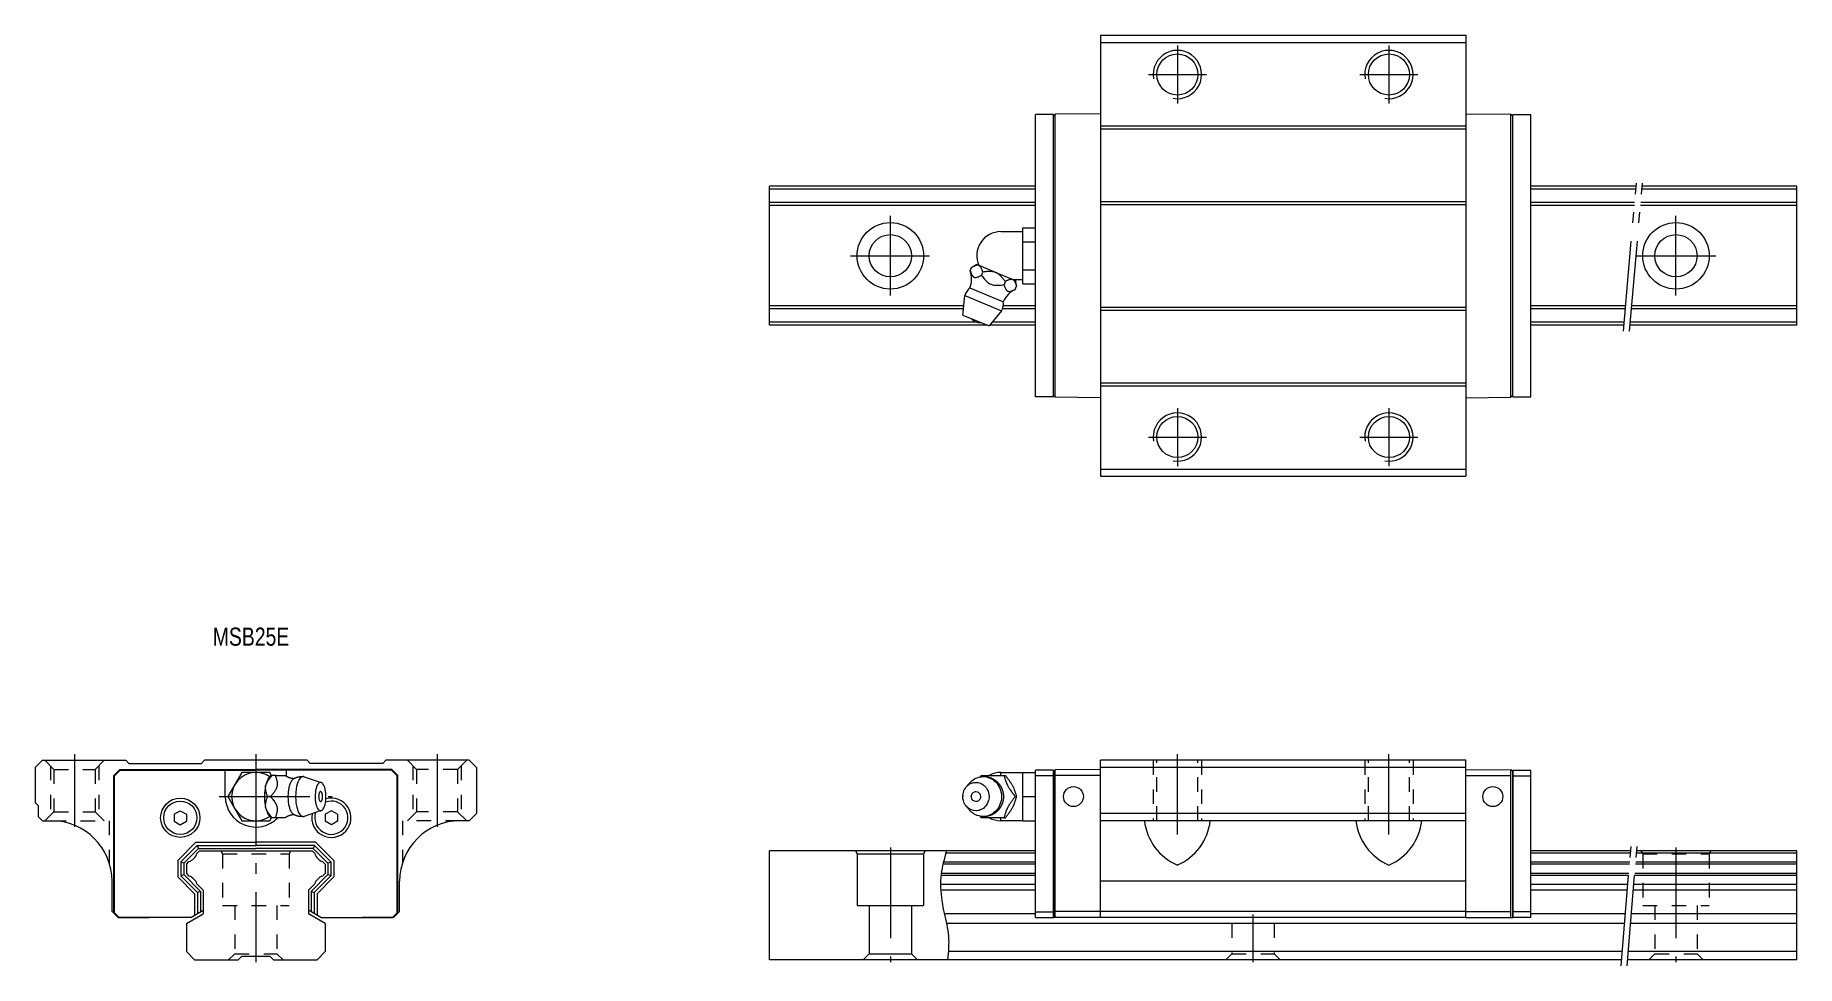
# Model space of a CAD drawing. Header units: inches. Extents: x -468 to -177, y 40 to 194.
import ezdxf

# ---------------------------------------------------------------- set-up
doc = ezdxf.new("R2010")
doc.units = ezdxf.units.IN
for name, pattern in [('CENTER', [22.8, 15, -3, 1.8, -3]), ('DASHED', [4.8, 2.4, -2.4]), ('PHANTOM', [27.6, 15, -3, 1.8, -3, 1.8, -3])]:
    doc.linetypes.add(name, pattern=pattern)
doc.layers.add('Unnamed [1]', color=7, linetype='Continuous', lineweight=0)
doc.styles.add('CK_TEXT_STYLE_0111', font='', dxfattribs={"width": 0.8, "height": 3})
doc.styles.get('CK_TEXT_STYLE_0111').set_extended_font_data('TXT')

msp = doc.modelspace()

# ---------------------------------------------------------------- texts
at = {"layer": 'Unnamed [1]', "color": 4, "lineweight": 0, "insert": (-439.01, 96.01), "char_height": 3, "attachment_point": 1, "line_spacing_factor": 1.2, "style": 'CK_TEXT_STYLE_0111'}
msp.add_mtext('MSB25E', dxfattribs=at)

# ---------------------------------------------------------------- linework, layer by layer
at = {"layer": 'Unnamed [1]', "color": 4, "linetype": 'Continuous', "lineweight": 0}
for p, q in [((-292.13, 194.04), (-292.13, 121.04)), ((-292.13, 194.04), (-231.63, 194.04)), ((-292.13, 192.84), (-231.63, 192.84)), ((-231.63, 194.04), (-231.63, 121.04)), ((-302.88, 134.17), (-302.88, 180.91)), ((-299.88, 180.91), (-302.88, 180.91)), ((-299.88, 180.66), (-299.58, 180.96)), ((-299.88, 134.17), (-299.88, 180.91)), ((-292.13, 181.04), (-299.58, 180.96)), ((-299.58, 134.12), (-299.58, 180.96)), ((-292.13, 181.04), (-292.13, 134.04)), ((-231.63, 181.04), (-224.18, 180.96)), ((-231.63, 181.04), (-231.63, 134.04)), ((-224.18, 134.12), (-224.18, 180.96)), ((-223.88, 180.66), (-224.18, 180.96)), ((-223.88, 180.91), (-220.88, 180.91)), ((-223.88, 134.17), (-223.88, 180.91)), ((-220.88, 134.17), (-220.88, 180.91)), ((-299.88, 134.42), (-299.88, 180.66)), ((-292.13, 179.04), (-231.63, 179.04)), ((-292.13, 178.54), (-231.63, 178.54)), ((-223.88, 134.42), (-223.88, 180.66)), ((-346.88, 146.04), (-346.88, 169.04)), ((-302.88, 169.04), (-346.88, 169.04)), ((-302.88, 168.54), (-346.88, 168.54)), ((-302.88, 166.35), (-346.88, 166.35)), ((-292.13, 166.54), (-231.63, 166.54)), ((-203.47, 169.04), (-220.88, 169.04)), ((-203.52, 168.54), (-220.88, 168.54)), ((-203.71, 166.35), (-220.88, 166.35)), ((-176.88, 166.35), (-202.71, 166.35)), ((-176.88, 168.54), (-202.51, 168.54)), ((-176.88, 169.04), (-202.47, 169.04)), ((-176.88, 146.04), (-176.88, 169.04)), ((-302.88, 165.84), (-346.88, 165.84)), ((-292.13, 166.04), (-231.63, 166.04)), ((-203.75, 165.84), (-220.88, 165.84)), ((-176.88, 165.84), (-202.75, 165.84)), ((-308.57, 161.54), (-304.97, 161.54)), ((-304.97, 161), (-304.97, 162.16)), ((-304.97, 162.16), (-302.88, 162.16)), ((-304.97, 159.85), (-304.97, 161)), ((-302.88, 159.85), (-302.88, 162.16)), ((-304.97, 157.54), (-304.97, 159.85)), ((-304.97, 159.85), (-302.88, 159.85)), ((-304.97, 155.23), (-304.97, 157.54)), ((-302.88, 155.23), (-302.88, 159.85)), ((-313.67, 155.07), (-313.44, 155.62)), ((-312.26, 155.94), (-312.66, 156.11)), ((-312.26, 155.94), (-312.19, 155.91)), ((-309.5, 154.8), (-312.19, 155.91)), ((-311.81, 154.3), (-311.58, 154.85)), ((-309.5, 154.8), (-309.35, 154.74)), ((-306.66, 153.62), (-309.35, 154.74)), ((-304.97, 154.08), (-304.97, 155.23)), ((-304.97, 155.23), (-302.88, 155.23)), ((-302.88, 152.92), (-302.88, 155.23)), ((-313.72, 152.22), (-310.95, 151.07)), ((-308.07, 152.75), (-307.84, 153.3)), ((-306.66, 153.62), (-306.58, 153.59)), ((-306.19, 153.43), (-306.58, 153.59)), ((-304.97, 153.54), (-306.46, 153.54)), ((-306.2, 151.98), (-305.98, 152.53)), ((-304.97, 152.92), (-304.97, 154.08)), ((-304.97, 152.92), (-302.88, 152.92)), ((-314.74, 149.24), (-346.88, 149.24)), ((-314.79, 148.74), (-346.88, 148.74)), ((-314.88, 147.72), (-314.58, 150.95)), ((-314.58, 150.95), (-308.48, 148.42)), ((-310.95, 151.07), (-308.18, 149.93)), ((-302.88, 148.74), (-308.33, 148.74)), ((-302.88, 149.24), (-308.19, 149.24)), ((-292.13, 149.04), (-231.63, 149.04)), ((-205.21, 149.24), (-220.88, 149.24)), ((-205.25, 148.74), (-220.88, 148.74)), ((-176.88, 148.74), (-204.25, 148.74)), ((-176.88, 149.24), (-204.2, 149.24)), ((-312.68, 146.55), (-346.88, 146.55)), ((-310.82, 146.04), (-346.88, 146.04)), ((-314.88, 147.72), (-310.54, 145.92)), ((-308.48, 148.42), (-310.54, 145.92)), ((-302.88, 146.04), (-310.45, 146.04)), ((-302.88, 146.55), (-310.03, 146.55)), ((-292.13, 148.54), (-231.63, 148.54)), ((-205.44, 146.55), (-220.88, 146.55)), ((-205.49, 146.04), (-220.88, 146.04)), ((-176.88, 146.04), (-204.48, 146.04)), ((-176.88, 146.55), (-204.44, 146.55)), ((-299.88, 134.17), (-302.88, 134.17)), ((-299.88, 134.42), (-299.58, 134.12)), ((-292.13, 134.04), (-299.58, 134.12)), ((-292.13, 136.54), (-231.63, 136.54)), ((-292.13, 136.04), (-231.63, 136.04)), ((-231.63, 134.04), (-224.18, 134.12)), ((-223.88, 134.42), (-224.18, 134.12)), ((-223.88, 134.17), (-220.88, 134.17)), ((-292.13, 122.24), (-231.63, 122.24)), ((-292.13, 121.04), (-231.63, 121.04)), ((-467.18, 74.04), (-468.38, 72.84)), ((-467.18, 74.04), (-453.38, 74.04)), ((-453.38, 74.04), (-452.88, 73.54)), ((-452.88, 73.54), (-440.88, 73.54)), ((-440.38, 74.04), (-440.88, 73.54)), ((-423.38, 74.04), (-440.38, 74.04)), ((-423.38, 74.04), (-422.88, 73.54)), ((-410.88, 73.54), (-422.88, 73.54)), ((-410.38, 74.04), (-410.88, 73.54)), ((-396.58, 74.04), (-410.38, 74.04)), ((-395.38, 72.84), (-396.58, 74.04)), ((-231.63, 74.04), (-292.13, 74.04)), ((-292.13, 48.04), (-292.13, 74.04)), ((-231.63, 48.04), (-231.63, 74.04)), ((-468.38, 72.84), (-468.38, 67.04)), ((-455.38, 71.54), (-454.38, 72.54)), ((-455.38, 48.74), (-455.38, 71.54)), ((-455.25, 71.49), (-454.33, 72.41)), ((-455.25, 48.79), (-455.25, 71.49)), ((-454.38, 72.54), (-431.88, 72.54)), ((-454.33, 72.41), (-431.88, 72.41)), ((-436.93, 68.04), (-436.93, 72.41)), ((-435.35, 70.04), (-436.5, 68.04)), ((-434.19, 72.04), (-435.35, 70.04)), ((-431.88, 72.04), (-434.19, 72.04)), ((-409.38, 72.54), (-431.88, 72.54)), ((-409.44, 72.41), (-431.88, 72.41)), ((-429.58, 72.04), (-431.88, 72.04)), ((-429.29, 71.54), (-429.58, 72.04)), ((-429.29, 71.54), (-429.19, 71.54)), ((-428.64, 71.54), (-429.19, 71.54)), ((-428.64, 71.54), (-427, 71.54)), ((-426.83, 71.43), (-426.83, 72.41)), ((-423.87, 71.31), (-421.05, 70.37)), ((-408.51, 71.49), (-409.44, 72.41)), ((-408.38, 71.54), (-409.38, 72.54)), ((-408.51, 48.79), (-408.51, 71.49)), ((-408.38, 48.74), (-408.38, 71.54)), ((-395.38, 72.84), (-395.38, 65.24)), ((-314.31, 69.64), (-313.79, 70.26)), ((-311.81, 71.54), (-308.07, 71.54)), ((-308.58, 71.54), (-308.58, 72.04)), ((-308.58, 72.04), (-304.98, 72.04)), ((-308.07, 71.54), (-307.85, 71.54)), ((-304.98, 70.04), (-304.98, 72.04)), ((-304.98, 72.04), (-302.88, 72.04)), ((-304.98, 68.04), (-304.98, 70.04)), ((-302.88, 48.04), (-302.88, 72.41)), ((-299.88, 72.41), (-302.88, 72.41)), ((-302.88, 68.04), (-302.88, 72.04)), ((-299.88, 71.49), (-302.88, 71.49)), ((-299.88, 72.17), (-299.58, 72.47)), ((-299.88, 72.41), (-299.88, 48.04)), ((-299.88, 48.04), (-299.88, 72.17)), ((-292.13, 72.54), (-299.58, 72.47)), ((-299.58, 48.04), (-299.58, 72.47)), ((-292.13, 71.54), (-299.58, 71.54)), ((-231.63, 72.84), (-292.13, 72.84)), ((-292.13, 48.04), (-292.13, 72.54)), ((-231.63, 48.04), (-231.63, 72.54)), ((-231.63, 72.54), (-224.18, 72.47)), ((-231.63, 71.54), (-224.18, 71.54)), ((-223.88, 72.17), (-224.18, 72.47)), ((-224.18, 48.04), (-224.18, 72.47)), ((-223.88, 72.41), (-223.88, 48.04)), ((-223.88, 72.41), (-220.88, 72.41)), ((-223.88, 48.04), (-223.88, 72.17)), ((-223.88, 71.49), (-220.88, 71.49)), ((-220.88, 48.04), (-220.88, 72.41)), ((-436.5, 68.04), (-435.35, 66.04)), ((-430.29, 69.72), (-430.26, 69.86)), ((-429.41, 68.04), (-429.97, 68.04)), ((-314.78, 68.04), (-314.88, 68.04)), ((-306.66, 69.86), (-306.59, 69.72)), ((-306.21, 68.04), (-305.98, 68.04)), ((-304.98, 66.04), (-304.98, 68.04)), ((-304.98, 68.04), (-302.88, 68.04)), ((-302.88, 64.04), (-302.88, 68.04)), ((-468.38, 67.04), (-467.88, 66.54)), ((-467.88, 66.54), (-467.88, 64.74)), ((-467.88, 64.74), (-467.18, 64.04)), ((-445.38, 65.12), (-444.38, 65.7)), ((-445.38, 65.12), (-445.38, 63.96)), ((-444.38, 65.7), (-443.38, 65.12)), ((-443.38, 65.12), (-443.38, 63.96)), ((-435.35, 66.04), (-434.19, 64.04)), ((-430.26, 66.22), (-430.29, 66.36)), ((-429.58, 64.04), (-429.29, 64.54)), ((-429.19, 64.54), (-429.28, 64.54)), ((-428.64, 64.54), (-429.19, 64.54)), ((-427, 64.54), (-428.64, 64.54)), ((-421.05, 65.71), (-423.87, 64.77)), ((-419.38, 65.7), (-420.38, 65.12)), ((-420.38, 65.12), (-420.38, 63.96)), ((-418.38, 65.12), (-419.38, 65.7)), ((-418.38, 65.12), (-418.38, 63.96)), ((-395.38, 65.24), (-396.58, 64.04)), ((-313.79, 65.82), (-314.32, 66.46)), ((-308.07, 64.54), (-311.81, 64.54)), ((-308.58, 64.04), (-308.58, 64.54)), ((-308.07, 64.54), (-307.85, 64.54)), ((-306.59, 66.36), (-306.66, 66.22)), ((-304.98, 64.04), (-304.98, 66.04)), ((-231.63, 65.24), (-292.13, 65.24)), ((-467.18, 64.04), (-465.68, 64.04)), ((-445.38, 63.96), (-444.38, 63.39)), ((-444.38, 63.39), (-443.38, 63.96)), ((-434.19, 64.04), (-431.88, 64.04)), ((-431.88, 64.04), (-429.58, 64.04)), ((-419.38, 63.39), (-420.38, 63.96)), ((-418.38, 63.96), (-419.38, 63.39)), ((-396.58, 64.04), (-398.08, 64.04)), ((-304.98, 64.04), (-308.58, 64.04)), ((-304.98, 64.04), (-302.88, 64.04)), ((-231.63, 64.04), (-292.13, 64.04)), ((-444.81, 57.44), (-441.79, 60.47)), ((-444.31, 57.23), (-441.58, 59.97)), ((-443.81, 57.03), (-441.37, 59.47)), ((-441.79, 60.47), (-431.88, 60.47)), ((-441.63, 58.6), (-441.19, 59.04)), ((-441.58, 59.97), (-431.88, 59.97)), ((-441.58, 59.97), (-441.37, 59.47)), ((-441.37, 59.47), (-431.88, 59.47)), ((-441.19, 59.04), (-422.58, 59.04)), ((-421.98, 60.47), (-431.88, 60.47)), ((-422.19, 59.97), (-431.88, 59.97)), ((-422.4, 59.47), (-431.88, 59.47)), ((-422.14, 58.6), (-422.58, 59.04)), ((-422.19, 59.97), (-422.4, 59.47)), ((-419.95, 57.03), (-422.4, 59.47)), ((-419.45, 57.23), (-422.19, 59.97)), ((-418.95, 57.44), (-421.98, 60.47)), ((-346.88, 41.04), (-346.88, 59.04)), ((-302.88, 59.04), (-346.88, 59.04)), ((-332.67, 59.04), (-332.38, 58.54)), ((-332.38, 58.54), (-332.38, 50.04)), ((-332.38, 58.54), (-321.38, 58.54)), ((-321.1, 59.04), (-321.38, 58.54)), ((-321.38, 58.54), (-321.38, 50.04)), ((-302.88, 58.69), (-317.65, 58.69)), ((-204.38, 59.04), (-220.88, 59.04)), ((-204.4, 58.69), (-220.88, 58.69)), ((-176.88, 58.69), (-203.4, 58.69)), ((-176.88, 59.04), (-203.37, 59.04)), ((-176.88, 41.04), (-176.88, 59.04)), ((-444.81, 57.44), (-444.81, 54.74)), ((-444.31, 57.23), (-444.31, 54.95)), ((-443.81, 57.03), (-444.31, 57.23)), ((-443.81, 57.03), (-443.81, 55.15)), ((-443.38, 56.85), (-442.95, 57.29)), ((-443.38, 56.85), (-443.38, 55.33)), ((-420.38, 56.85), (-420.82, 57.29)), ((-420.38, 56.85), (-420.38, 55.33)), ((-419.95, 57.03), (-419.45, 57.23)), ((-419.95, 57.03), (-419.95, 55.15)), ((-419.45, 57.23), (-419.45, 54.95)), ((-418.95, 57.44), (-418.95, 54.74)), ((-302.88, 56.85), (-318.18, 56.85)), ((-302.88, 57.19), (-318.1, 57.19)), ((-204.53, 57.19), (-220.88, 57.19)), ((-204.56, 56.85), (-220.88, 56.85)), ((-176.88, 56.85), (-203.56, 56.85)), ((-176.88, 57.19), (-203.53, 57.19)), ((-455.68, 49.04), (-455.68, 54.04)), ((-444.81, 54.74), (-442.01, 51.94)), ((-444.31, 54.95), (-443.81, 55.15)), ((-444.31, 54.95), (-441.51, 52.15)), ((-443.81, 55.15), (-441.01, 52.35)), ((-443.38, 55.33), (-442.95, 54.89)), ((-441.63, 53.58), (-440.58, 52.53)), ((-440.58, 52.53), (-440.58, 48.66)), ((-422.14, 53.58), (-423.18, 52.53)), ((-423.18, 52.53), (-423.18, 48.66)), ((-419.95, 55.15), (-422.75, 52.35)), ((-419.45, 54.95), (-422.25, 52.15)), ((-418.95, 54.74), (-421.75, 51.94)), ((-420.38, 55.33), (-420.82, 54.89)), ((-419.45, 54.95), (-419.95, 55.15)), ((-408.08, 49.04), (-408.08, 54.04)), ((-302.88, 53.49), (-318.57, 53.49)), ((-302.88, 52.53), (-318.54, 52.53)), ((-302.88, 54.99), (-318.49, 54.99)), ((-302.88, 55.33), (-318.45, 55.33)), ((-231.63, 54.04), (-292.13, 54.04)), ((-204.69, 55.33), (-220.88, 55.33)), ((-204.72, 54.99), (-220.88, 54.99)), ((-204.84, 53.49), (-220.88, 53.49)), ((-204.92, 52.53), (-220.88, 52.53)), ((-176.88, 52.53), (-203.92, 52.53)), ((-176.88, 53.49), (-203.84, 53.49)), ((-176.88, 54.99), (-203.71, 54.99)), ((-176.88, 55.33), (-203.68, 55.33)), ((-442.01, 51.94), (-442.01, 48.41)), ((-441.01, 52.35), (-441.51, 52.15)), ((-441.51, 52.15), (-441.51, 48.7)), ((-441.01, 52.35), (-441.01, 48.99)), ((-422.75, 52.35), (-422.75, 48.99)), ((-422.75, 52.35), (-422.25, 52.15)), ((-422.25, 52.15), (-422.25, 48.7)), ((-421.75, 51.94), (-421.75, 48.41)), ((-332.38, 50.04), (-321.38, 50.04)), ((-330.38, 50.04), (-330.38, 42.04)), ((-323.38, 50.04), (-323.38, 42.04)), ((-455.68, 49.04), (-454.68, 48.04)), ((-455.38, 48.74), (-454.68, 48.04)), ((-455.25, 48.79), (-454.5, 48.04)), ((-454.68, 48.04), (-449.53, 48.04)), ((-442.65, 48.04), (-454.5, 48.04)), ((-443.38, 47.04), (-440.58, 48.66)), ((-443.38, 47.04), (-443.38, 42.39)), ((-442.65, 48.04), (-440.58, 49.23)), ((-421.12, 48.04), (-423.18, 49.23)), ((-420.38, 47.04), (-423.18, 48.66)), ((-421.12, 48.04), (-409.27, 48.04)), ((-420.38, 47.04), (-420.38, 42.39)), ((-409.08, 48.04), (-414.24, 48.04)), ((-408.51, 48.79), (-409.27, 48.04)), ((-408.08, 49.04), (-409.08, 48.04)), ((-408.38, 48.74), (-409.08, 48.04)), ((-302.88, 48.66), (-317.94, 48.66)), ((-205.38, 47.04), (-317.58, 47.04)), ((-302.88, 48.96), (-299.88, 48.96)), ((-302.88, 48.04), (-299.88, 48.04)), ((-292.13, 48.04), (-299.88, 48.04)), ((-292.13, 49.04), (-299.58, 49.04)), ((-231.63, 49.04), (-292.13, 49.04)), ((-231.63, 48.04), (-292.13, 48.04)), ((-231.63, 49.04), (-224.18, 49.04)), ((-231.63, 48.04), (-223.88, 48.04)), ((-220.88, 48.96), (-223.88, 48.96)), ((-220.88, 48.04), (-223.88, 48.04)), ((-205.25, 48.66), (-220.88, 48.66)), ((-176.88, 47.04), (-204.38, 47.04)), ((-176.88, 48.66), (-204.24, 48.66)), ((-443.38, 42.39), (-442.03, 41.04)), ((-442.03, 41.04), (-434.78, 41.04)), ((-434.18, 41.64), (-434.78, 41.04)), ((-434.18, 41.64), (-429.58, 41.64)), ((-429.58, 41.64), (-428.98, 41.04)), ((-428.98, 41.04), (-421.73, 41.04)), ((-420.38, 42.39), (-421.73, 41.04)), ((-205.89, 41.04), (-346.88, 41.04)), ((-330.38, 42.04), (-331.38, 41.04)), ((-330.38, 42.04), (-323.38, 42.04)), ((-323.38, 42.04), (-322.38, 41.04)), ((-205.78, 42.39), (-317.28, 42.39)), ((-176.88, 41.04), (-204.88, 41.04)), ((-176.88, 42.39), (-204.77, 42.39))]:
    msp.add_line(p, q, dxfattribs=at)
at = {"layer": 'Unnamed [1]', "color": 253, "linetype": 'CENTER', "lineweight": 0}
for p, q in [((-279.38, 192.34), (-279.38, 182.74)), ((-244.38, 192.34), (-244.38, 182.74)), ((-284.18, 187.54), (-274.58, 187.54)), ((-249.18, 187.54), (-239.58, 187.54)), ((-326.88, 150.94), (-326.88, 164.14)), ((-196.88, 150.94), (-196.88, 164.14)), ((-333.48, 157.54), (-320.38, 157.54)), ((-203.48, 157.54), (-190.28, 157.54)), ((-279.38, 132.34), (-279.38, 122.74)), ((-244.38, 132.34), (-244.38, 122.74)), ((-284.18, 127.54), (-274.58, 127.54)), ((-249.18, 127.54), (-239.58, 127.54)), ((-461.88, 75.04), (-461.88, 63.04)), ((-431.88, 75.04), (-431.88, 40.64)), ((-401.88, 75.04), (-401.88, 63.04)), ((-279.38, 61.74), (-279.38, 75.04)), ((-244.38, 61.74), (-244.38, 75.04)), ((-437.93, 68.04), (-419.27, 68.04)), ((-326.88, 59.59), (-326.88, 40.64)), ((-196.88, 59.59), (-196.88, 40.64)), ((-266.88, 48.54), (-266.88, 40.64))]:
    msp.add_line(p, q, dxfattribs=at)
at = {"layer": 'Unnamed [1]', "color": 253, "linetype": 'PHANTOM', "lineweight": 0}
for p, q in [((-205.57, 145.04), (-203.39, 170.04)), ((-204.57, 145.04), (-202.38, 170.04)), ((-205.97, 40.04), (-204.26, 60.44)), ((-204.97, 40.04), (-203.25, 60.44))]:
    msp.add_line(p, q, dxfattribs=at)
at = {"layer": 'Unnamed [1]', "color": 253, "linetype": 'DASHED', "lineweight": 0}
for p, q in [((-466.78, 74.04), (-465.28, 72.54)), ((-465.88, 73.14), (-465.88, 64.94)), ((-458.48, 72.54), (-456.98, 74.04)), ((-457.88, 73.14), (-457.88, 64.94)), ((-405.28, 72.54), (-406.78, 74.04)), ((-405.88, 73.14), (-405.88, 64.94)), ((-396.98, 74.04), (-398.48, 72.54)), ((-397.88, 73.14), (-397.88, 64.94)), ((-283.38, 74.04), (-283.38, 64.04)), ((-282.78, 64.04), (-282.78, 74.04)), ((-275.98, 64.04), (-275.98, 74.04)), ((-275.38, 74.04), (-275.38, 64.04)), ((-248.38, 74.04), (-248.38, 64.04)), ((-247.78, 64.04), (-247.78, 74.04)), ((-240.98, 64.04), (-240.98, 74.04)), ((-240.38, 74.04), (-240.38, 64.04)), ((-465.28, 72.54), (-465.28, 65.54)), ((-465.28, 72.54), (-458.48, 72.54)), ((-458.48, 72.54), (-458.48, 65.54)), ((-398.48, 72.54), (-405.28, 72.54)), ((-405.28, 72.54), (-405.28, 65.54)), ((-398.48, 72.54), (-398.48, 65.54)), ((-466.78, 64.04), (-465.28, 65.54)), ((-465.28, 65.54), (-458.48, 65.54)), ((-458.48, 65.54), (-456.98, 64.04)), ((-405.28, 65.54), (-406.78, 64.04)), ((-398.48, 65.54), (-405.28, 65.54)), ((-396.98, 64.04), (-398.48, 65.54)), ((-465.68, 64.04), (-456.13, 64.04)), ((-456.13, 64.04), (-456.13, 57.01)), ((-407.63, 64.04), (-407.63, 57.01)), ((-398.08, 64.04), (-407.63, 64.04)), ((-437.67, 59.04), (-437.38, 58.54)), ((-437.38, 58.54), (-426.38, 58.54)), ((-437.38, 58.54), (-437.38, 50.04)), ((-426.1, 59.04), (-426.38, 58.54)), ((-426.38, 58.54), (-426.38, 50.04)), ((-202.67, 59.04), (-202.38, 58.54)), ((-202.38, 58.54), (-202.38, 50.04)), ((-202.38, 58.54), (-191.38, 58.54)), ((-191.1, 59.04), (-191.38, 58.54)), ((-191.38, 58.54), (-191.38, 50.04)), ((-437.38, 50.04), (-426.38, 50.04)), ((-435.38, 50.04), (-435.38, 42.04)), ((-428.38, 50.04), (-428.38, 42.04)), ((-202.38, 50.04), (-191.38, 50.04)), ((-200.38, 50.04), (-200.38, 42.04)), ((-193.38, 50.04), (-193.38, 42.04)), ((-270.38, 47.04), (-270.38, 42.04)), ((-263.38, 47.04), (-263.38, 42.04)), ((-435.38, 42.04), (-436.38, 41.04)), ((-435.38, 42.04), (-428.38, 42.04)), ((-428.38, 42.04), (-427.38, 41.04)), ((-270.38, 42.04), (-271.38, 41.04)), ((-270.38, 42.04), (-263.38, 42.04)), ((-263.38, 42.04), (-262.38, 41.04)), ((-200.38, 42.04), (-201.38, 41.04)), ((-200.38, 42.04), (-193.38, 42.04)), ((-193.38, 42.04), (-192.38, 41.04))]:
    msp.add_line(p, q, dxfattribs=at)
at = {"layer": 'Unnamed [1]', "color": 4, "linetype": 'Continuous', "lineweight": 0, "extrusion": (0, 0, -1)}
for points in [[(313.67, 155.07), (313.64, 154.98), (313.61, 154.89), (313.58, 154.81), (313.54, 154.72), (313.51, 154.63), (313.47, 154.55), (313.44, 154.47), (313.4, 154.39), (313.36, 154.32), (313.33, 154.27), (313.3, 154.23), (313.28, 154.19), (313.25, 154.16), (313.21, 154.12), (313.18, 154.09), (313.15, 154.06), (313.11, 154.03), (313.08, 154.01), (313.04, 153.99), (313, 153.98), (312.95, 153.97), (312.91, 153.96), (312.87, 153.95), (312.82, 153.95), (312.77, 153.95), (312.73, 153.95), (312.68, 153.96), (312.59, 153.98), (312.49, 154.01), (312.39, 154.04), (312.3, 154.07), (312.2, 154.11), (312.1, 154.16), (312, 154.2), (311.9, 154.25), (311.81, 154.3)], [(311.58, 154.85), (311.61, 154.94), (311.64, 155.03), (311.67, 155.11), (311.71, 155.2), (311.74, 155.28), (311.78, 155.37), (311.81, 155.45), (311.85, 155.53), (311.89, 155.6), (311.92, 155.65), (311.95, 155.69), (311.97, 155.73), (312, 155.76), (312.03, 155.8), (312.07, 155.83), (312.1, 155.86), (312.14, 155.88), (312.17, 155.91), (312.17, 155.91), (312.18, 155.91), (312.18, 155.91), (312.18, 155.91), (312.18, 155.91), (312.18, 155.91), (312.18, 155.91), (312.18, 155.91), (312.19, 155.91)], [(311.81, 154.3), (311.65, 154.1), (311.49, 153.91), (311.33, 153.72), (311.16, 153.53), (310.99, 153.35), (310.81, 153.19), (310.61, 153.04), (310.41, 152.92), (310.19, 152.82), (309.97, 152.74), (309.74, 152.69), (309.5, 152.66), (309.27, 152.65), (309.03, 152.66), (308.79, 152.67), (308.55, 152.7), (308.31, 152.72), (308.07, 152.75)], [(308.07, 152.75), (308.04, 152.66), (308.01, 152.57), (307.98, 152.49), (307.94, 152.4), (307.91, 152.31), (307.87, 152.23), (307.84, 152.15), (307.8, 152.07), (307.76, 152), (307.73, 151.95), (307.7, 151.91), (307.67, 151.87), (307.64, 151.84), (307.61, 151.8), (307.58, 151.77), (307.55, 151.74), (307.51, 151.71), (307.47, 151.69), (307.44, 151.67), (307.4, 151.66), (307.35, 151.65), (307.31, 151.64), (307.27, 151.63), (307.22, 151.63), (307.17, 151.63), (307.13, 151.63), (307.08, 151.64), (306.99, 151.66), (306.89, 151.69), (306.79, 151.72), (306.7, 151.75), (306.6, 151.8), (306.5, 151.84), (306.4, 151.88), (306.3, 151.93), (306.2, 151.98)], [(305.98, 152.53), (306, 152.6), (306.03, 152.67), (306.05, 152.74), (306.08, 152.81), (306.11, 152.88), (306.13, 152.95), (306.16, 153.02), (306.19, 153.09), (306.22, 153.15), (306.25, 153.21), (306.29, 153.28), (306.32, 153.33), (306.36, 153.39), (306.4, 153.44), (306.44, 153.49), (306.49, 153.53), (306.53, 153.56), (306.58, 153.59)], [(429.41, 68.04), (429.33, 68.15), (429.24, 68.26), (429.15, 68.37), (429.06, 68.48), (428.98, 68.59), (428.89, 68.7), (428.81, 68.82), (428.74, 68.93), (428.66, 69.05), (428.62, 69.11), (428.58, 69.19), (428.54, 69.26), (428.5, 69.33), (428.47, 69.4), (428.43, 69.47), (428.4, 69.55), (428.38, 69.62), (428.36, 69.7), (428.34, 69.77), (428.32, 69.85), (428.31, 69.92), (428.3, 70), (428.3, 70.07), (428.29, 70.15), (428.3, 70.22), (428.3, 70.29), (428.31, 70.36), (428.32, 70.5), (428.35, 70.64), (428.38, 70.77), (428.42, 70.9), (428.46, 71.03), (428.5, 71.16), (428.55, 71.29), (428.59, 71.41), (428.64, 71.54)], [(429.4, 71.46), (429.4, 71.46), (429.4, 71.46), (429.39, 71.47), (429.39, 71.47), (429.38, 71.47), (429.38, 71.48), (429.37, 71.48), (429.37, 71.48), (429.36, 71.48), (429.36, 71.49), (429.35, 71.49), (429.35, 71.49), (429.34, 71.5), (429.34, 71.5), (429.34, 71.5), (429.33, 71.51), (429.33, 71.51), (429.32, 71.51), (429.32, 71.51), (429.32, 71.52), (429.31, 71.52), (429.31, 71.52), (429.3, 71.53), (429.3, 71.53), (429.3, 71.53), (429.29, 71.53), (429.29, 71.54), (429.29, 71.54)], [(427, 71.54), (426.99, 71.53), (426.98, 71.52), (426.96, 71.51), (426.95, 71.5), (426.94, 71.49), (426.92, 71.48), (426.91, 71.47), (426.89, 71.46), (426.87, 71.45), (426.85, 71.43), (426.81, 71.42), (426.78, 71.4), (426.75, 71.38), (426.72, 71.36), (426.68, 71.34), (426.65, 71.33), (426.61, 71.31), (426.57, 71.29), (426.53, 71.27), (426.49, 71.26), (426.45, 71.24), (426.41, 71.22), (426.37, 71.21), (426.33, 71.19), (426.28, 71.18), (426.24, 71.17), (426.2, 71.15), (426.15, 71.14), (426.1, 71.13), (426.06, 71.12), (426.01, 71.11), (425.96, 71.1), (425.91, 71.09), (425.86, 71.08), (425.82, 71.07), (425.77, 71.06), (425.74, 71.06), (425.71, 71.06), (425.68, 71.06), (425.65, 71.05), (425.62, 71.05), (425.6, 71.05), (425.57, 71.05), (425.54, 71.05)], [(312.72, 65.69), (313.1, 65.73), (313.31, 65.78), (313.51, 65.85), (313.7, 65.95), (313.9, 66.07), (314.08, 66.21), (314.25, 66.37), (314.4, 66.55), (314.53, 66.75), (314.64, 66.96), (314.73, 67.17), (314.8, 67.39), (314.86, 67.68), (314.89, 67.96), (314.88, 68.23), (314.85, 68.48), (314.8, 68.71), (314.7, 68.99), (314.59, 69.22), (314.47, 69.42), (314.31, 69.64), (314.15, 69.81), (314, 69.94), (313.81, 70.07), (313.6, 70.19), (313.43, 70.26), (313.24, 70.32), (313.07, 70.36), (312.86, 70.38), (312.72, 70.39), (312.72, 70.39), (312.33, 70.35), (312.13, 70.3), (311.93, 70.23), (311.73, 70.13), (311.54, 70.01), (311.35, 69.87), (311.19, 69.71), (311.03, 69.53), (310.9, 69.33), (310.79, 69.12), (310.7, 68.91), (310.63, 68.69), (310.57, 68.4), (310.55, 68.12), (310.55, 67.85), (310.58, 67.6), (310.64, 67.37), (310.73, 67.1), (310.84, 66.86), (310.96, 66.66), (311.12, 66.44), (311.28, 66.27), (311.43, 66.14), (311.62, 66.01), (311.83, 65.89), (312.01, 65.82), (312.19, 65.76), (312.37, 65.72), (312.57, 65.7), (312.72, 65.69)], [(311.53, 71.34), (310.98, 71.29), (310.78, 71.24), (310.56, 71.17), (310.35, 71.08), (310.15, 70.98), (309.94, 70.86), (309.75, 70.72), (309.56, 70.56), (309.39, 70.39), (309.23, 70.2), (309.08, 70), (308.91, 69.72), (308.76, 69.42), (308.65, 69.12), (308.57, 68.81), (308.51, 68.51), (308.49, 68.21), (308.48, 67.93), (308.5, 67.66), (308.56, 67.31), (308.64, 67), (308.74, 66.72), (308.85, 66.47), (309.01, 66.18), (309.19, 65.93), (309.36, 65.73), (309.58, 65.51), (309.79, 65.33), (309.97, 65.2), (310.2, 65.07), (310.46, 64.95), (310.67, 64.87), (310.89, 64.81), (311.1, 64.77), (311.35, 64.75), (311.53, 64.74), (311.53, 64.74), (312.03, 64.79), (312.25, 64.83), (312.52, 64.92), (312.74, 65.01), (313, 65.15), (313.19, 65.27), (313.38, 65.42), (313.61, 65.63), (313.79, 65.82)], [(306.66, 69.86), (306.72, 69.96), (306.78, 70.06), (306.84, 70.16), (306.9, 70.26), (306.96, 70.35), (307.03, 70.45), (307.09, 70.54), (307.16, 70.64), (307.23, 70.73), (307.3, 70.82), (307.36, 70.91), (307.43, 71), (307.5, 71.09), (307.57, 71.18), (307.64, 71.27), (307.71, 71.36), (307.78, 71.45), (307.85, 71.54)], [(428.64, 64.54), (428.6, 64.65), (428.56, 64.76), (428.52, 64.87), (428.48, 64.98), (428.45, 65.09), (428.41, 65.2), (428.38, 65.32), (428.36, 65.43), (428.33, 65.55), (428.32, 65.61), (428.31, 65.69), (428.3, 65.76), (428.3, 65.83), (428.29, 65.9), (428.29, 65.97), (428.3, 66.05), (428.3, 66.12), (428.31, 66.2), (428.33, 66.27), (428.35, 66.35), (428.37, 66.42), (428.39, 66.5), (428.42, 66.57), (428.45, 66.65), (428.48, 66.72), (428.52, 66.79), (428.56, 66.86), (428.64, 67), (428.72, 67.14), (428.81, 67.27), (428.91, 67.4), (429.01, 67.53), (429.11, 67.66), (429.21, 67.79), (429.31, 67.91), (429.41, 68.04)], [(421.17, 67.21), (421.14, 67.21), (421.12, 67.22), (421.09, 67.23), (421.07, 67.25), (421.05, 67.27), (421.03, 67.3), (421.01, 67.33), (420.99, 67.36), (420.97, 67.39)], [(312.72, 67.21), (312.97, 67.26), (313.09, 67.32), (313.21, 67.41), (313.31, 67.52), (313.39, 67.65), (313.45, 67.78), (313.47, 67.92), (313.48, 68.1), (313.46, 68.26), (313.41, 68.39), (313.34, 68.53), (313.26, 68.63), (313.16, 68.72), (313.04, 68.79), (312.93, 68.84), (312.81, 68.86), (312.72, 68.87), (312.72, 68.87), (312.46, 68.82), (312.34, 68.76), (312.22, 68.67), (312.12, 68.56), (312.04, 68.43), (311.99, 68.3), (311.96, 68.16), (311.95, 67.98), (311.98, 67.82), (312.02, 67.69), (312.1, 67.55), (312.17, 67.45), (312.27, 67.36), (312.39, 67.29), (312.5, 67.24), (312.63, 67.22), (312.72, 67.21)], [(308.17, 68.04), (308.17, 67.99), (308.17, 67.94), (308.17, 67.89), (308.17, 67.84), (308.18, 67.79), (308.18, 67.74), (308.18, 67.69), (308.19, 67.64), (308.2, 67.59), (308.2, 67.53), (308.21, 67.48), (308.22, 67.43), (308.23, 67.38), (308.24, 67.32), (308.25, 67.27), (308.27, 67.22), (308.28, 67.17), (308.29, 67.12), (308.31, 67.06), (308.33, 67.01), (308.34, 66.96), (308.36, 66.91), (308.38, 66.86), (308.4, 66.81), (308.42, 66.76), (308.44, 66.71), (308.46, 66.66), (308.48, 66.61), (308.5, 66.57), (308.53, 66.52), (308.55, 66.47), (308.58, 66.42), (308.6, 66.38), (308.63, 66.33), (308.66, 66.28), (308.69, 66.24), (308.72, 66.19), (308.75, 66.15), (308.78, 66.1), (308.81, 66.06), (308.84, 66.02), (308.87, 65.98), (308.91, 65.93), (308.94, 65.89), (308.97, 65.85), (309.01, 65.81), (309.04, 65.77), (309.08, 65.73), (309.12, 65.69), (309.16, 65.66), (309.19, 65.62), (309.23, 65.58), (309.27, 65.55), (309.31, 65.51), (309.35, 65.48), (309.39, 65.44), (309.44, 65.41), (309.48, 65.38), (309.52, 65.34), (309.56, 65.31), (309.61, 65.28), (309.65, 65.25), (309.7, 65.22), (309.74, 65.2), (309.79, 65.17), (309.83, 65.14), (309.88, 65.12), (309.93, 65.09), (309.97, 65.07), (310.02, 65.04), (310.07, 65.02), (310.12, 65), (310.17, 64.98), (310.21, 64.96), (310.26, 64.94), (310.31, 64.92), (310.36, 64.9), (310.41, 64.89), (310.46, 64.87), (310.51, 64.85), (310.56, 64.84), (310.61, 64.83), (310.66, 64.81), (310.71, 64.8), (310.77, 64.79), (310.82, 64.78), (310.87, 64.77), (310.92, 64.76), (310.97, 64.75), (311.02, 64.75), (311.08, 64.74), (311.13, 64.74), (311.18, 64.73), (311.23, 64.73), (311.28, 64.72), (311.34, 64.72), (311.39, 64.72), (311.44, 64.72), (311.49, 64.72), (311.54, 64.73), (311.59, 64.73), (311.65, 64.73), (311.7, 64.74), (311.75, 64.74), (311.8, 64.75), (311.85, 64.75), (311.9, 64.76), (311.96, 64.77), (311.99, 64.77), (311.99, 64.77)], [(305.98, 68.04), (306, 68.13), (306.03, 68.22), (306.06, 68.31), (306.08, 68.4), (306.11, 68.48), (306.14, 68.57), (306.17, 68.66), (306.19, 68.76), (306.23, 68.85), (306.26, 68.94), (306.29, 69.03), (306.33, 69.13), (306.36, 69.22), (306.4, 69.32), (306.44, 69.42), (306.49, 69.52), (306.54, 69.62), (306.59, 69.72)], [(306.59, 66.36), (306.56, 66.42), (306.53, 66.47), (306.5, 66.53), (306.48, 66.59), (306.45, 66.64), (306.43, 66.7), (306.4, 66.75), (306.38, 66.81), (306.36, 66.86), (306.31, 67), (306.26, 67.14), (306.21, 67.27), (306.17, 67.4), (306.13, 67.53), (306.09, 67.66), (306.05, 67.79), (306.02, 67.91), (305.98, 68.04)], [(424.03, 64.74), (424.05, 64.74), (424.09, 64.73), (424.14, 64.73), (424.18, 64.73), (424.22, 64.72), (424.26, 64.72), (424.31, 64.72), (424.35, 64.72), (424.39, 64.72), (424.44, 64.73), (424.49, 64.73), (424.53, 64.73), (424.58, 64.74), (424.62, 64.74), (424.67, 64.75), (424.72, 64.76), (424.76, 64.76), (424.81, 64.77), (424.85, 64.78), (424.89, 64.79), (424.94, 64.8), (424.98, 64.81), (425.02, 64.83), (425.06, 64.84), (425.11, 64.85), (425.15, 64.87), (425.19, 64.88), (425.23, 64.89), (425.27, 64.91), (425.31, 64.93), (425.35, 64.94), (425.39, 64.96), (425.43, 64.98), (425.47, 65), (425.5, 65.02), (425.53, 65.03), (425.55, 65.04), (425.57, 65.06), (425.59, 65.07), (425.61, 65.08), (425.64, 65.1), (425.66, 65.11), (425.68, 65.13), (425.76, 65.18)], [(307.85, 64.54), (307.76, 64.65), (307.68, 64.76), (307.59, 64.87), (307.51, 64.98), (307.42, 65.09), (307.34, 65.2), (307.25, 65.32), (307.17, 65.43), (307.09, 65.55), (307.04, 65.61), (306.99, 65.69), (306.94, 65.76), (306.9, 65.83), (306.85, 65.9), (306.81, 65.97), (306.76, 66.05), (306.72, 66.12), (306.68, 66.2), (306.67, 66.2), (306.67, 66.2), (306.67, 66.2), (306.67, 66.21), (306.67, 66.21), (306.67, 66.21), (306.67, 66.21), (306.66, 66.22), (306.66, 66.22)]]:
    msp.add_lwpolyline(points, dxfattribs=at)
at = {"layer": 'Unnamed [1]', "color": 4, "linetype": 'Continuous', "lineweight": 0}
for points in [[(-312.26, 155.94), (-312.29, 155.95), (-312.32, 155.96), (-312.36, 155.97), (-312.39, 155.97), (-312.43, 155.97), (-312.46, 155.97), (-312.5, 155.97), (-312.53, 155.96), (-312.57, 155.96), (-312.66, 155.94), (-312.76, 155.91), (-312.85, 155.88), (-312.95, 155.84), (-313.05, 155.8), (-313.15, 155.76), (-313.25, 155.72), (-313.34, 155.67), (-313.44, 155.62)], [(-309.5, 154.8), (-309.56, 154.82), (-309.62, 154.84), (-309.69, 154.86), (-309.75, 154.87), (-309.81, 154.89), (-309.88, 154.9), (-309.94, 154.91), (-310.01, 154.92), (-310.08, 154.92), (-310.24, 154.94), (-310.41, 154.94), (-310.58, 154.94), (-310.74, 154.93), (-310.91, 154.92), (-311.08, 154.9), (-311.24, 154.89), (-311.41, 154.87), (-311.58, 154.85)], [(-307.84, 153.3), (-307.93, 153.42), (-308.02, 153.53), (-308.11, 153.64), (-308.21, 153.75), (-308.3, 153.86), (-308.39, 153.97), (-308.49, 154.07), (-308.59, 154.18), (-308.69, 154.28), (-308.76, 154.34), (-308.82, 154.39), (-308.89, 154.45), (-308.96, 154.5), (-309.03, 154.55), (-309.1, 154.6), (-309.17, 154.64), (-309.25, 154.69), (-309.32, 154.73), (-309.33, 154.73), (-309.33, 154.73), (-309.33, 154.73), (-309.33, 154.73), (-309.34, 154.73), (-309.34, 154.73), (-309.34, 154.74), (-309.34, 154.74), (-309.35, 154.74)], [(-306.66, 153.62), (-306.72, 153.64), (-306.78, 153.65), (-306.84, 153.65), (-306.9, 153.65), (-306.96, 153.64), (-307.03, 153.63), (-307.09, 153.61), (-307.16, 153.59), (-307.23, 153.57), (-307.29, 153.54), (-307.36, 153.52), (-307.43, 153.49), (-307.5, 153.46), (-307.57, 153.43), (-307.64, 153.4), (-307.7, 153.37), (-307.77, 153.34), (-307.84, 153.3)], [(-429.19, 71.54), (-429.28, 71.43), (-429.37, 71.32), (-429.46, 71.21), (-429.54, 71.1), (-429.63, 70.99), (-429.71, 70.88), (-429.79, 70.77), (-429.87, 70.65), (-429.95, 70.54), (-429.99, 70.47), (-430.03, 70.4), (-430.07, 70.32), (-430.11, 70.25), (-430.14, 70.18), (-430.17, 70.11), (-430.2, 70.03), (-430.23, 69.96), (-430.25, 69.88), (-430.25, 69.88), (-430.25, 69.88), (-430.25, 69.88), (-430.25, 69.87), (-430.25, 69.87), (-430.26, 69.87), (-430.26, 69.87), (-430.26, 69.86), (-430.26, 69.86)], [(-429.4, 71.46), (-429.55, 71.35), (-429.67, 71.23), (-429.78, 71.08), (-429.88, 70.91), (-429.97, 70.72), (-430.06, 70.52), (-430.13, 70.3), (-430.2, 70.08), (-430.26, 69.86)], [(-425.71, 70.94), (-425.89, 70.77), (-426, 70.62), (-426.1, 70.45), (-426.2, 70.22), (-426.31, 69.93), (-426.41, 69.57), (-426.48, 69.17), (-426.53, 68.79), (-426.55, 68.45), (-426.56, 68.14), (-426.57, 68.04), (-426.57, 68.04), (-426.55, 67.5), (-426.51, 67.16), (-426.45, 66.74), (-426.38, 66.39), (-426.29, 66.1), (-426.18, 65.81), (-426.08, 65.6), (-425.97, 65.41), (-425.86, 65.27), (-425.76, 65.18)], [(-425.71, 70.94), (-425.69, 70.95), (-425.68, 70.96), (-425.68, 70.96), (-425.68, 70.96), (-425.67, 70.97), (-425.67, 70.97), (-425.66, 70.97), (-425.66, 70.97), (-425.65, 70.98), (-425.62, 71), (-425.58, 71.02), (-425.54, 71.05), (-425.5, 71.07), (-425.46, 71.09), (-425.42, 71.1), (-425.38, 71.12), (-425.34, 71.14), (-425.3, 71.16), (-425.26, 71.17), (-425.22, 71.19), (-425.18, 71.2), (-425.14, 71.22), (-425.1, 71.23), (-425.05, 71.25), (-425.01, 71.26), (-424.97, 71.27), (-424.93, 71.28), (-424.89, 71.29), (-424.84, 71.3), (-424.8, 71.31), (-424.76, 71.32), (-424.71, 71.33), (-424.67, 71.33), (-424.63, 71.34), (-424.58, 71.34), (-424.54, 71.35), (-424.49, 71.35), (-424.44, 71.36), (-424.39, 71.36), (-424.35, 71.36), (-424.3, 71.36), (-424.25, 71.36), (-424.2, 71.36), (-424.16, 71.36), (-424.11, 71.35), (-424.09, 71.35), (-424.08, 71.35), (-424.06, 71.34), (-424.04, 71.34), (-424.03, 71.34)], [(-424.03, 71.34), (-424.24, 71.3), (-424.37, 71.22), (-424.48, 71.13), (-424.58, 71.01), (-424.7, 70.84), (-424.8, 70.65), (-424.91, 70.4), (-425.02, 70.08), (-425.13, 69.69), (-425.2, 69.26), (-425.26, 68.85), (-425.28, 68.49), (-425.29, 68.15), (-425.29, 68.04), (-425.29, 68.04), (-425.27, 67.4), (-425.24, 67.05), (-425.19, 66.71), (-425.11, 66.31), (-425.01, 65.95), (-424.91, 65.66), (-424.8, 65.43), (-424.7, 65.24), (-424.6, 65.1), (-424.49, 64.96), (-424.38, 64.87), (-424.26, 64.8), (-424.14, 64.75), (-424.03, 64.74), (-423.91, 64.76), (-423.87, 64.77)], [(-423.87, 71.31), (-423.89, 71.32), (-423.91, 71.32), (-423.92, 71.33), (-423.94, 71.33), (-423.96, 71.34), (-423.98, 71.34), (-424, 71.34), (-424.01, 71.34), (-424.03, 71.34)], [(-420.27, 68.04), (-420.3, 68.61), (-420.33, 68.9), (-420.4, 69.28), (-420.48, 69.55), (-420.57, 69.79), (-420.66, 69.99), (-420.77, 70.15), (-420.85, 70.24), (-420.94, 70.31), (-421.02, 70.36), (-421.13, 70.39), (-421.23, 70.38), (-421.33, 70.35), (-421.42, 70.3), (-421.52, 70.2), (-421.61, 70.08), (-421.71, 69.91), (-421.82, 69.67), (-421.91, 69.36), (-421.98, 69.02), (-422.03, 68.69), (-422.06, 68.4), (-422.07, 68.13), (-422.07, 68.04), (-422.07, 68.04), (-422.04, 67.47), (-422, 67.18), (-421.93, 66.8), (-421.86, 66.53), (-421.77, 66.3), (-421.67, 66.09), (-421.57, 65.93), (-421.48, 65.84), (-421.4, 65.77), (-421.32, 65.72), (-421.21, 65.69), (-421.1, 65.7), (-421.01, 65.73), (-420.92, 65.78), (-420.81, 65.88), (-420.72, 66), (-420.62, 66.17), (-420.52, 66.42), (-420.42, 66.72), (-420.35, 67.06), (-420.3, 67.4), (-420.28, 67.68), (-420.27, 67.96), (-420.27, 68.04)], [(-313.79, 70.26), (-313.4, 70.65), (-313.2, 70.8), (-312.96, 70.96), (-312.75, 71.07), (-312.51, 71.17), (-312.26, 71.24), (-312.01, 71.3), (-311.8, 71.33), (-311.53, 71.34)], [(-311.99, 71.3), (-311.98, 71.32), (-311.95, 71.35), (-311.93, 71.38), (-311.91, 71.41), (-311.89, 71.43), (-311.87, 71.46), (-311.85, 71.49), (-311.83, 71.51), (-311.81, 71.54)], [(-311.99, 71.31), (-311.97, 71.31), (-311.94, 71.32), (-311.91, 71.32), (-311.88, 71.33), (-311.85, 71.33), (-311.82, 71.33), (-311.79, 71.34), (-311.76, 71.34), (-311.73, 71.34), (-311.68, 71.35), (-311.63, 71.35), (-311.57, 71.35), (-311.52, 71.36), (-311.47, 71.36), (-311.42, 71.36), (-311.37, 71.36), (-311.32, 71.36), (-311.26, 71.35), (-311.21, 71.35), (-311.16, 71.35), (-311.11, 71.34), (-311.06, 71.34), (-311.01, 71.33), (-310.95, 71.32), (-310.9, 71.32), (-310.85, 71.31), (-310.8, 71.3), (-310.75, 71.29), (-310.7, 71.28), (-310.65, 71.26), (-310.6, 71.25), (-310.55, 71.24), (-310.5, 71.22), (-310.45, 71.21), (-310.4, 71.19), (-310.35, 71.18), (-310.31, 71.16), (-310.26, 71.14), (-310.21, 71.12), (-310.16, 71.1), (-310.11, 71.08), (-310.07, 71.06), (-310.02, 71.04), (-309.97, 71.01), (-309.93, 70.99), (-309.88, 70.97), (-309.84, 70.94), (-309.79, 70.92), (-309.75, 70.89), (-309.71, 70.86), (-309.66, 70.83), (-309.62, 70.81), (-309.58, 70.78), (-309.54, 70.75), (-309.49, 70.72), (-309.45, 70.69), (-309.41, 70.65), (-309.37, 70.62), (-309.33, 70.59), (-309.29, 70.55), (-309.26, 70.52), (-309.22, 70.48), (-309.18, 70.45), (-309.14, 70.41), (-309.11, 70.38), (-309.07, 70.34), (-309.04, 70.3), (-309, 70.26), (-308.97, 70.22), (-308.94, 70.18), (-308.9, 70.14), (-308.87, 70.1), (-308.84, 70.06), (-308.81, 70.02), (-308.78, 69.98), (-308.75, 69.94), (-308.72, 69.89), (-308.69, 69.85), (-308.66, 69.81), (-308.64, 69.76), (-308.61, 69.72), (-308.59, 69.67), (-308.56, 69.63), (-308.54, 69.58), (-308.51, 69.53), (-308.49, 69.49), (-308.47, 69.44), (-308.45, 69.39), (-308.43, 69.34), (-308.41, 69.29), (-308.39, 69.25), (-308.37, 69.2), (-308.35, 69.15), (-308.34, 69.1), (-308.32, 69.05), (-308.3, 69), (-308.29, 68.95), (-308.28, 68.9), (-308.26, 68.84), (-308.25, 68.79), (-308.24, 68.74), (-308.23, 68.69), (-308.22, 68.64), (-308.21, 68.59), (-308.2, 68.53), (-308.19, 68.48), (-308.19, 68.43), (-308.18, 68.38), (-308.18, 68.34), (-308.18, 68.3), (-308.17, 68.27), (-308.17, 68.23), (-308.17, 68.19), (-308.17, 68.15), (-308.17, 68.12), (-308.17, 68.08), (-308.17, 68.04)], [(-308.07, 71.54), (-308.04, 71.43), (-308.01, 71.32), (-307.98, 71.21), (-307.95, 71.1), (-307.91, 70.99), (-307.88, 70.88), (-307.84, 70.77), (-307.8, 70.65), (-307.76, 70.54), (-307.73, 70.47), (-307.71, 70.4), (-307.68, 70.32), (-307.65, 70.25), (-307.62, 70.18), (-307.58, 70.11), (-307.55, 70.03), (-307.51, 69.96), (-307.48, 69.88), (-307.44, 69.81), (-307.4, 69.73), (-307.36, 69.66), (-307.31, 69.58), (-307.27, 69.51), (-307.22, 69.44), (-307.18, 69.36), (-307.13, 69.29), (-307.08, 69.22), (-306.99, 69.08), (-306.89, 68.94), (-306.8, 68.81), (-306.7, 68.68), (-306.6, 68.55), (-306.5, 68.42), (-306.4, 68.29), (-306.31, 68.17), (-306.21, 68.04)], [(-430.29, 69.72), (-430.33, 69.52), (-430.36, 69.31), (-430.39, 69.11), (-430.41, 68.92), (-430.43, 68.73), (-430.44, 68.55), (-430.45, 68.37), (-430.45, 68.2), (-430.45, 68.04), (-430.45, 68.04), (-430.45, 67.88), (-430.45, 67.71), (-430.44, 67.53), (-430.43, 67.35), (-430.41, 67.16), (-430.39, 66.97), (-430.36, 66.77), (-430.33, 66.57), (-430.29, 66.36)], [(-430.29, 69.72), (-430.3, 69.66), (-430.3, 69.61), (-430.31, 69.55), (-430.31, 69.49), (-430.31, 69.44), (-430.31, 69.38), (-430.31, 69.33), (-430.31, 69.27), (-430.3, 69.22), (-430.28, 69.08), (-430.26, 68.94), (-430.23, 68.81), (-430.19, 68.68), (-430.15, 68.55), (-430.1, 68.42), (-430.06, 68.29), (-430.01, 68.17), (-429.97, 68.04)], [(-429.97, 68.04), (-430, 67.95), (-430.03, 67.86), (-430.06, 67.77), (-430.09, 67.69), (-430.12, 67.6), (-430.15, 67.51), (-430.18, 67.42), (-430.21, 67.33), (-430.23, 67.23), (-430.25, 67.14), (-430.27, 67.05), (-430.29, 66.95), (-430.3, 66.86), (-430.31, 66.76), (-430.31, 66.66), (-430.31, 66.56), (-430.3, 66.46), (-430.29, 66.36)], [(-420.97, 68.69), (-421.07, 68.83), (-421.12, 68.86), (-421.18, 68.87), (-421.24, 68.85), (-421.29, 68.81), (-421.35, 68.73), (-421.4, 68.61), (-421.45, 68.42), (-421.47, 68.25), (-421.48, 68.09), (-421.49, 68.04), (-421.49, 68.04), (-421.48, 67.94), (-421.48, 67.84), (-421.46, 67.72), (-421.44, 67.6), (-421.4, 67.48), (-421.36, 67.38), (-421.3, 67.29), (-421.24, 67.23), (-421.17, 67.21)], [(-306.21, 68.04), (-306.29, 67.93), (-306.38, 67.82), (-306.46, 67.71), (-306.55, 67.6), (-306.63, 67.49), (-306.72, 67.38), (-306.8, 67.27), (-306.88, 67.15), (-306.96, 67.04), (-307.01, 66.97), (-307.06, 66.9), (-307.11, 66.82), (-307.16, 66.75), (-307.2, 66.68), (-307.25, 66.61), (-307.29, 66.53), (-307.34, 66.46), (-307.38, 66.38), (-307.42, 66.31), (-307.46, 66.23), (-307.5, 66.16), (-307.53, 66.08), (-307.57, 66.01), (-307.6, 65.94), (-307.63, 65.86), (-307.66, 65.79), (-307.69, 65.72), (-307.75, 65.58), (-307.79, 65.44), (-307.84, 65.31), (-307.88, 65.18), (-307.92, 65.05), (-307.96, 64.92), (-308, 64.79), (-308.04, 64.67), (-308.07, 64.54)], [(-430.26, 66.22), (-430.2, 66), (-430.13, 65.78), (-430.06, 65.56), (-429.97, 65.36), (-429.88, 65.17), (-429.78, 65), (-429.67, 64.85), (-429.55, 64.73), (-429.4, 64.62)], [(-430.26, 66.22), (-430.23, 66.12), (-430.19, 66.02), (-430.15, 65.92), (-430.1, 65.82), (-430.05, 65.73), (-430, 65.63), (-429.94, 65.54), (-429.88, 65.44), (-429.82, 65.35), (-429.75, 65.26), (-429.69, 65.17), (-429.62, 65.08), (-429.55, 64.99), (-429.48, 64.9), (-429.41, 64.81), (-429.34, 64.72), (-429.27, 64.63), (-429.19, 64.54)], [(-429.28, 64.54), (-429.29, 64.54), (-429.29, 64.55), (-429.29, 64.55), (-429.3, 64.55), (-429.3, 64.55), (-429.3, 64.56), (-429.31, 64.56), (-429.31, 64.56), (-429.32, 64.56), (-429.32, 64.57), (-429.32, 64.57), (-429.33, 64.57), (-429.33, 64.58), (-429.34, 64.58), (-429.34, 64.58), (-429.34, 64.58), (-429.35, 64.59), (-429.35, 64.59), (-429.36, 64.59), (-429.36, 64.6), (-429.37, 64.6), (-429.37, 64.6), (-429.38, 64.6), (-429.38, 64.61), (-429.39, 64.61), (-429.39, 64.61), (-429.4, 64.61), (-429.4, 64.62), (-429.4, 64.62)], [(-425.53, 65.03), (-425.54, 65.03), (-425.55, 65.03), (-425.56, 65.03), (-425.57, 65.03), (-425.58, 65.03), (-425.59, 65.03), (-425.6, 65.03), (-425.61, 65.03), (-425.62, 65.03), (-425.67, 65.03), (-425.71, 65.02), (-425.76, 65.02), (-425.81, 65.01), (-425.86, 65), (-425.91, 65), (-425.95, 64.99), (-426, 64.98), (-426.05, 64.97), (-426.09, 64.96), (-426.14, 64.94), (-426.18, 64.93), (-426.22, 64.92), (-426.26, 64.91), (-426.31, 64.89), (-426.35, 64.88), (-426.39, 64.86), (-426.43, 64.85), (-426.47, 64.83), (-426.5, 64.82), (-426.54, 64.8), (-426.58, 64.79), (-426.61, 64.77), (-426.65, 64.75), (-426.68, 64.74), (-426.72, 64.72), (-426.75, 64.7), (-426.78, 64.68), (-426.81, 64.67), (-426.84, 64.65), (-426.87, 64.63), (-426.9, 64.61), (-426.93, 64.6), (-426.95, 64.58), (-426.98, 64.56), (-427, 64.55), (-427, 64.54), (-427, 64.54), (-427, 64.54), (-427, 64.54)], [(-311.81, 64.54), (-311.83, 64.57), (-311.85, 64.59), (-311.87, 64.62), (-311.89, 64.65), (-311.91, 64.67), (-311.93, 64.7), (-311.95, 64.72), (-311.97, 64.75), (-312, 64.78)], [(-317.59, 59.04), (-317.74, 58.56), (-317.87, 58.07), (-318, 57.59), (-318.12, 57.1), (-318.23, 56.62), (-318.32, 56.13), (-318.41, 55.64), (-318.47, 55.14), (-318.52, 54.65), (-318.56, 54.1), (-318.57, 53.55), (-318.56, 53), (-318.54, 52.44), (-318.49, 51.89), (-318.43, 51.34), (-318.36, 50.78), (-318.27, 50.23), (-318.17, 49.68), (-318.07, 49.21), (-317.96, 48.73), (-317.85, 48.26), (-317.74, 47.79), (-317.64, 47.32), (-317.54, 46.84), (-317.45, 46.37), (-317.37, 45.9), (-317.31, 45.43), (-317.26, 44.94), (-317.23, 44.46), (-317.22, 43.97), (-317.23, 43.49), (-317.24, 43), (-317.27, 42.51), (-317.31, 42.02), (-317.36, 41.53), (-317.41, 41.04)]]:
    msp.add_lwpolyline(points, dxfattribs=at)
for centre, radius in [((-279.38, 187.54), 3.4), ((-244.38, 187.54), 3.4), ((-326.88, 157.54), 5.5), ((-326.88, 157.54), 3.5), ((-196.88, 157.54), 5.5), ((-196.88, 157.54), 3.5), ((-279.38, 127.54), 3.4), ((-244.38, 127.54), 3.4), ((-444.38, 64.54), 3.25), ((-444.38, 64.54), 3.25), ((-444.38, 64.54), 2.75), ((-444.38, 64.54), 2.75), ((-296.58, 68.04), 1.65), ((-227.18, 68.04), 1.65)]:
    msp.add_circle(centre, radius, dxfattribs=at)
at = {"layer": 'Unnamed [1]', "color": 253, "linetype": 'Continuous', "lineweight": 0}
for centre in [(-279.38, 187.54), (-244.38, 187.54), (-279.38, 127.54), (-244.38, 127.54)]:
    msp.add_arc(centre, 4, 260, 190, dxfattribs=at)
at = {"layer": 'Unnamed [1]', "color": 4, "linetype": 'Continuous', "lineweight": 0}
for centre, radius, start, end in [((-308.57, 157.54), 4, 90, 203.6618), ((-317.4, 153.71), 3.97, 337.9078, 19.9684), ((-315.12, 159.22), 3.97, 295.0165, 308.3929), ((-312.22, 150.29), 2.44, 127.9465, 164.4336), ((-304.53, 148.38), 3.97, 115.0165, 157.0922), ((-302.25, 153.89), 3.97, 186.6071, 199.97), ((-310.61, 149.63), 2.44, 330.5664, 7.0535), ((-312.24, 147.98), 1.5, 213.9427, 281.0573), ((-431.88, 68.04), 4, 54.9054, 305.0946), ((-308.58, 68.04), 4, 90, 118.955), ((-431.88, 68.04), 5.05, 180, 316.1264), ((-431.88, 68.04), 5.05, 180, 316.1264), ((-419.38, 64.54), 3.25, 168.2271, 105.9979), ((-419.38, 64.54), 2.75, 161.9346, 110.3757), ((-422.32, 68.04), 1.5, 334.4214, 25.5786), ((-308.58, 68.04), 4, 241.045, 270), ((-465.68, 54.04), 10, 0, 90), ((-398.08, 54.04), 10, 90, 180), ((-275.83, 65.05), 9.06, 186.371, 246.9394), ((-282.94, 65.05), 9.06, 293.0606, 353.629), ((-240.83, 65.05), 9.06, 186.371, 246.9394), ((-247.94, 65.05), 9.06, 293.0606, 353.629), ((-443.54, 59.2), 2, 287.3083, 342.6917), ((-420.23, 59.2), 2, 197.3083, 252.6917), ((-443.54, 52.98), 2, 17.3083, 72.6917), ((-420.23, 52.98), 2, 107.3083, 162.6917)]:
    msp.add_arc(centre, radius, start, end, dxfattribs=at)

msp.set_redraw_order([(e.dxf.handle, doc.entitydb.next_handle()) for e in msp.query("TEXT MTEXT ATTDEF DIMENSION ARC_DIMENSION")])  # texts and dimensions are drawn at this point

doc.saveas('drawing.dxf')
